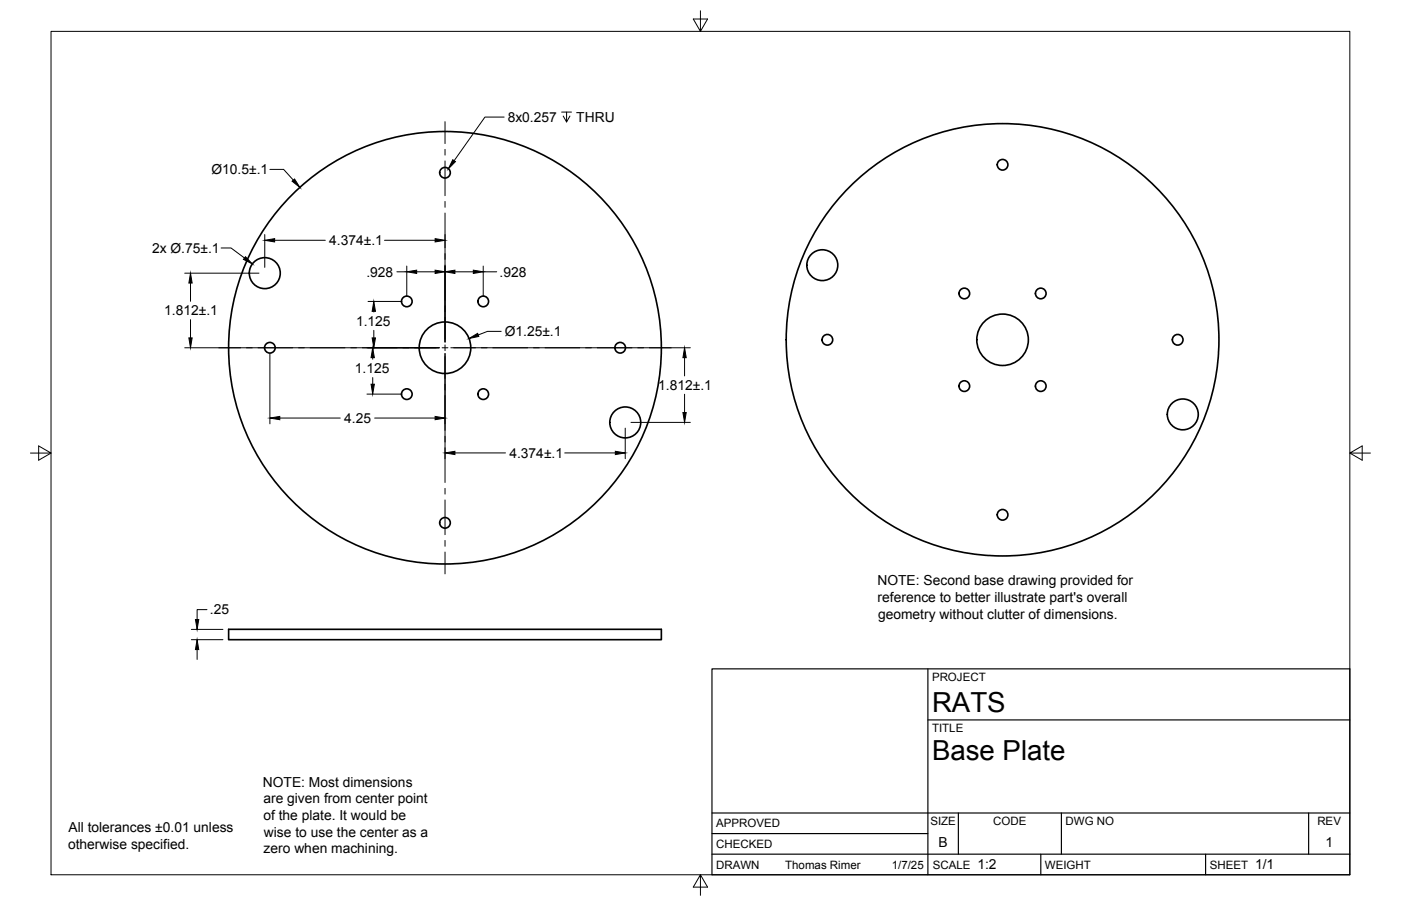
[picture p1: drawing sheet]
<svg xmlns="http://www.w3.org/2000/svg" width="432mm" height="279mm" viewBox="0 0 432 279" stroke-linecap="round" stroke-linejoin="round" font-family="sans-serif">
<defs><g id="words">
<g font-size="8.5">
<text x="287.3" y="219.5">RATS</text>
<text x="287.3" y="234.5">Base Plate</text>
</g>
<g font-size="4.3">
<text x="156.5" y="37.6">8x0.257</text>
<text x="177.6" y="37.6">THRU</text>
<text x="65.2" y="53.7">Ø10.5±.1</text>
<text x="46.9" y="77.9">2x Ø.75±.1</text>
<text x="101.5" y="75.6">4.374±.1</text>
<text x="112.9" y="85.3">.928</text>
<text x="154" y="85.3">.928</text>
<text x="50.6" y="97.2">1.812±.1</text>
<text x="109.7" y="100.6">1.125</text>
<text x="155.6" y="103.7">Ø1.25±.1</text>
<text x="109.4" y="115.1">1.125</text>
<text x="202.9" y="120.3">1.812±.1</text>
<text x="106.1" y="130.4">4.25</text>
<text x="157" y="141.2">4.374±.1</text>
<text x="270.4" y="180.6">NOTE: Second base drawing provided for</text>
<text x="270.5" y="185.7">reference to better illustrate part's overall</text>
<text x="64.7" y="189.5">.25</text>
<text x="270.6" y="190.8">geometry without clutter of dimensions.</text>
<text x="81" y="242.6">NOTE: Most dimensions</text>
<text x="81.2" y="247.8">are given from center point</text>
<text x="21.1" y="256.7">All tolerances ±0.01 unless</text>
<text x="81.2" y="252.9">of the plate. It would be</text>
<text x="81.3" y="258">wise to use the center as a</text>
<text x="21" y="261.9">otherwise specified.</text>
<text x="81.3" y="263.1">zero when machining.</text>
<text x="289.3" y="261.2">B</text>
<text x="408.5" y="261.2">1</text>
<text x="301.2" y="268.1">1:2</text>
<text x="386.8" y="268.1">1/1</text>
</g>
<g font-size="3.5">
<text x="287.3" y="210.1">PROJECT</text>
<text x="287.3" y="225.8">TITLE</text>
<text x="220.7" y="255.2">APPROVED</text>
<text x="286.7" y="254.5">SIZE</text>
<text x="306.1" y="254.5">CODE</text>
<text x="328.4" y="254.5">DWG NO</text>
<text x="406" y="254.5">REV</text>
<text x="220.7" y="261.5">CHECKED</text>
<text x="220.7" y="267.9">DRAWN</text>
<text x="242" y="267.9">Thomas Rimer</text>
<text x="274.8" y="267.9">1/7/25</text>
<text x="287.5" y="267.9">SCALE</text>
<text x="322.1" y="267.9">WEIGHT</text>
<text x="372.9" y="267.9">SHEET</text>
</g>
</g></defs>
<g fill="none" stroke="#000" stroke-width=".51">
<path d="M70.5 194.1h133.3v3.2h-133.3z"/>
<circle cx="137.1" cy="53.3" r="1.64"/>
<circle cx="309" cy="50.8" r="1.64"/>
<circle cx="81.6" cy="84.2" r="4.8"/>
<circle cx="125.4" cy="93" r="1.64"/>
<circle cx="148.9" cy="93" r="1.64"/>
<circle cx="253.4" cy="81.8" r="4.8"/>
<circle cx="297.2" cy="90.5" r="1.64"/>
<circle cx="320.8" cy="90.5" r="1.64"/>
<circle cx="83.2" cy="107.2" r="1.64"/>
<circle cx="137.2" cy="107.2" r="7.9"/>
<circle cx="137.2" cy="107.2" r="66.7"/>
<circle cx="191.1" cy="107.2" r="1.64"/>
<circle cx="255" cy="104.8" r="1.64"/>
<circle cx="297.2" cy="119.1" r="1.64"/>
<circle cx="309" cy="104.8" r="7.9"/>
<circle cx="309" cy="104.8" r="66.7"/>
<circle cx="320.8" cy="119.1" r="1.64"/>
<circle cx="363" cy="104.8" r="1.64"/>
<circle cx="125.4" cy="121.5" r="1.64"/>
<circle cx="148.9" cy="121.5" r="1.64"/>
<circle cx="192.7" cy="130.3" r="4.8"/>
<circle cx="364.5" cy="127.8" r="4.8"/>
<circle cx="309" cy="158.8" r="1.64"/>
<circle cx="137.1" cy="161.2" r="1.64"/>
</g>
<g fill="none" stroke="#000" stroke-width=".31">
<path d="M15.7 9.7h400.3v260.1h-400.3zM215.9 3.3v6.4l-2.2-3.8h4.4l-2.2 3.8M137.2 37.5v6.8M155.4 36.1h-5.9l-9.5 13.5M173.1 34.6h3M174.6 34.6v3l-1-1.8M175.7 35.8l-1.1 1.8M83.2 52.2h4.2l3 3.3M137.2 46.1v1.7M137.2 49.6v10.7M68.2 76.5h3l4.2 3.1M81.6 72.3v10.2"/>
<path d="M84.6 74.1h15.7M118.5 74.1h15.6M137.2 62.1v1.8M137.2 65.7v39.8M56.9 84.2h22.9M58.7 87.3v5.6M58.7 98.6v5.6M113.4 93h10.2M115.2 96v.2M122.3 83.8h3.1M125.4 82v9.2M128.4 83.8h5.7"/>
<path d="M140.2 83.8h5.7M148.9 83.8h4.2M148.9 82v9.2M56.9 107.3h78.5M83.2 109v21.7M114.9 110.3v.5M114.9 116.4v2.1M115.2 101.9v2.3M136.3 107.3h1.7M137.2 106.4v1.7M137.2 109v39.8M138.9 107.3h73.9"/>
<path d="M154.5 102.2h-4.3l-2.8 1.1M211 110.3v5.6M9.4 139.7h6.3l-3.8-2.2v4.4l3.8-2.2M86.2 128.9h18.7M113.1 121.5h10.5M115.5 128.9h18.6M140.2 139.7h15.6M174.1 139.7h15.6M192.7 132v9.5M194.5 130.3h18.3M211 121.6v5.6M416 139.7l3.8 2.2v-4.4l-3.8 2.2h6.4"/>
<path d="M137.2 150.6v1.8M137.2 154.2v10.7M137.2 166.7v1.8M137.2 170.2v6.8M59 197.3h9.7M59 194.1h9.7M63.8 188h-3.1v3.1M60.7 200.3v3.1M215.9 269.8l2.2 3.8h-4.4l2.2-3.8v6.3"/>
</g>
<path d="M219.4 206.3h196.6v63.5h-196.6zM286 206.3v63.5M286 222h130M219.4 257.1h66.6M219.4 250.7h196.6M295.4 250.7v12.7M327.1 250.7v12.7M403.3 250.7v12.7M219.4 263.4h196.6M320.8 263.4v6.4M371.6 263.4v6.4" fill="none" stroke="#000" stroke-width=".36"/>
<g fill="#000" stroke="#000" stroke-width=".31">
<path d="M90 55.9l.8-.7 1.6 2.6zM139.6 49.3l.8 .5-2.2 2.2zM75.6 79.2l2.2 2.2-2.8-1.4zM81.6 74.1l3-.5v1zM134.1 73.6l3.1 .5-3.1 .5zM58.7 84.2l.5 3.1h-1zM115.2 93l.5 3h-1zM125.4 83.8l3-.5v1zM134.1 83.3l3.1 .5-3.1 .5zM137.2 83.8l3-.5v1zM145.9 83.3l3 .5-3 .5zM58.2 104.2h1l-.5 3.1z"/>
<path d="M114.9 107.3l.5 3h-1zM114.4 118.5h1l-.5 3zM114.7 104.2h1l-.5 3.1zM144.5 104.4l2.7-1.6 .4 1zM211 107.3l.5 3h-1zM83.2 128.9l3-.5v1zM134.1 128.4l3.1 .5-3.1 .5zM137.2 139.7l3-.5v1zM189.7 139.2l3 .5-3 .5zM210.5 127.2h1l-.5 3.1zM60.2 191.1h1.1l-.6 3zM60.7 197.3l.6 3h-1.1z"/>
</g>
<use href="#words"/>
</svg>
